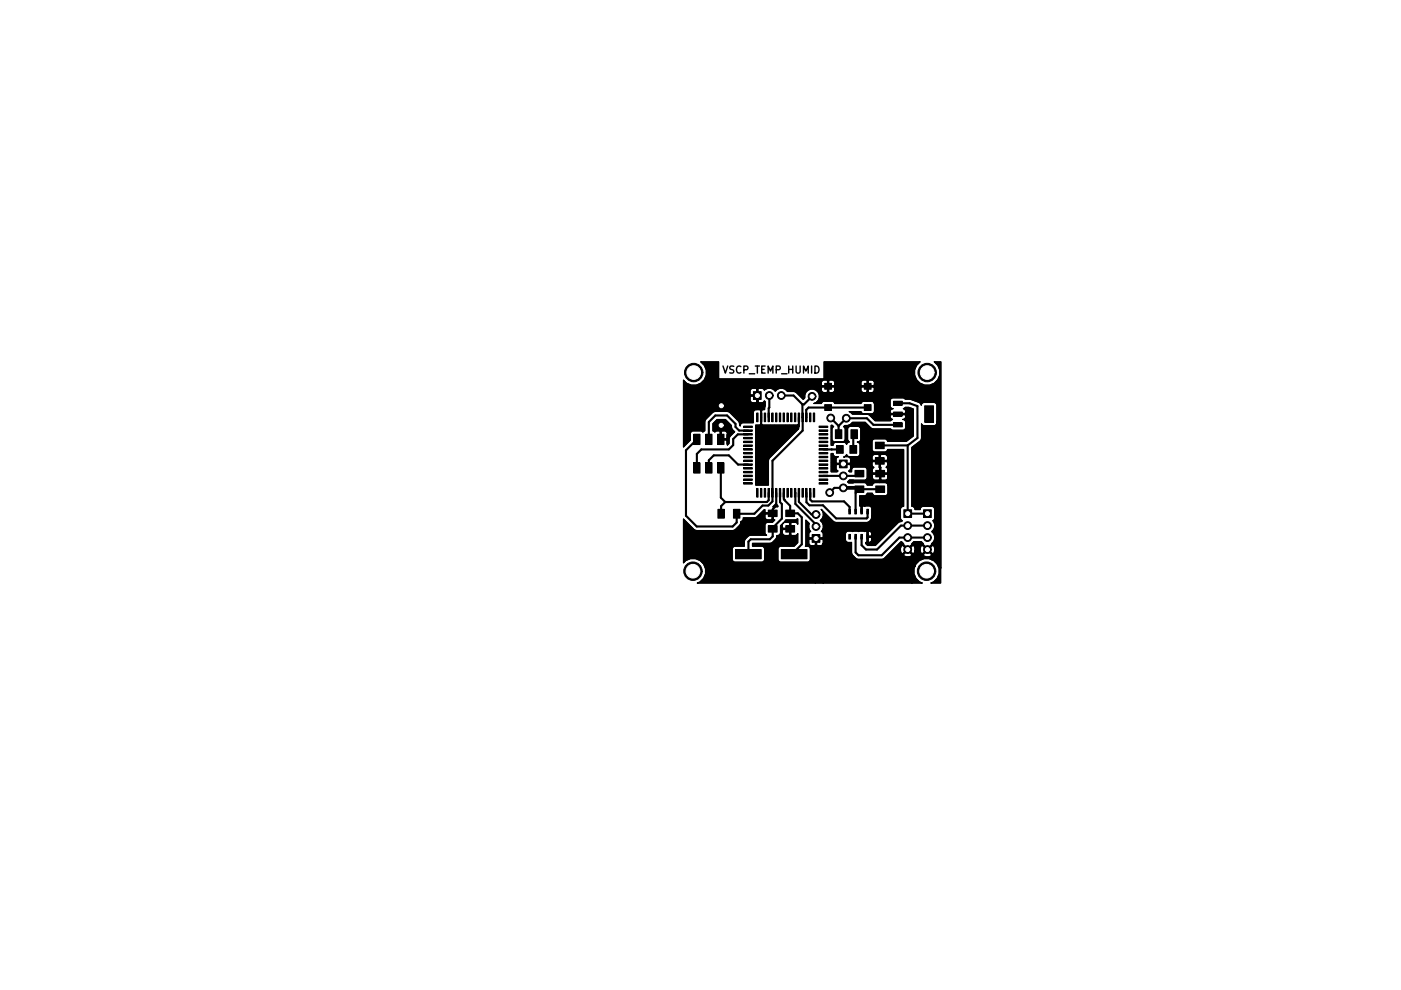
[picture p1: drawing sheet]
<svg xmlns="http://www.w3.org/2000/svg" width="297mm" height="210mm" viewBox="0 0 297 210" stroke-linecap="round" stroke-linejoin="round" font-family="sans-serif">
<g fill="none" stroke="#000" stroke-width=".3">
<path d="M153.3 77.6l.5 1.5 .5-1.5M155.6 77.7l-.6-.1-.3 .3 .2 .3 .6 .3v.5l-.2 .1-.6-.1M157.1 77.7a.71 .71 0 0 0-1 .6 .71 .71 0 0 0 .7 .8l.3-.1M157.7 78.4l.7-.1 .2-.2-.1-.4-.8-.1v1.5M158.9 79.3h1.1M160.1 77.6h.9M160.6 77.6v1.5M161.5 78.3h.5M162.2 77.6h-.7v1.5h.7M162.9 79.1v-1.5l.5 1.1 .5-1.1v1.5M164.6 78.4l.7-.1 .1-.2v-.4l-.8-.1v1.5M165.7 79.3h1.2"/>
<path d="M167.2 78.3h.9M167.2 77.6v1.5M168.1 77.6v1.5M168.8 77.6v1.2l.3 .3 .4-.1 .1-.2v-1.2M170.4 79.1v-1.5l.5 1.1 .5-1.1v1.5M172.1 77.6v1.5M172.8 77.6a.76 .76 0 0 1 .9 .8 .76 .76 0 0 1-.9 .7z"/>
</g>
<g fill="#000">
<path d="M147.1 92.1h1.3v2.2h-1.3zM147.1 98.1h1.3v2.2h-1.3zM149.6 92.1h1.4v2.2h-1.4zM149.6 98.1h1.4v2.2h-1.4zM152.2 92.1h1.3v2.2h-1.3zM152.2 98.1h1.3v2.2h-1.3zM152 89h1.8l1.3 1.2a1.3 1.3 0 0 0 .7 1.4l-1.1 1.2-.1 1.2-.4 .4v-2.3a.65 .65 0 0 0-.5-.7h-.6l-.1 .1v1.5h1.1l.1-.1v-.8v2.1v-.8l-.1-.1h-1.4v-1.8l-.2-.1h-.5l-.4 .2-.4-.2v-1.6zM157.7 95.9h1.8v.3h-1.8zM157.7 95.1h1.8v.3h-1.8zM157.7 94.3h1.8v.3h-1.8zM157.7 93.5h1.8v.3h-1.8zM157.7 92.7h1.8v.3h-1.8z"/>
<path d="M157.7 91.9h1.8v.3h-1.8zM157.7 91.1h1.8v.3h-1.8zM157.7 90.3h1.8v.3h-1.8zM157.7 96.7h1.8v.3h-1.8zM157.7 97.5h1.8v.3h-1.8zM157.7 98.3h1.8v.3h-1.8zM157.7 99.1h1.8v.3h-1.8zM157.7 99.9h1.8v.3h-1.8zM159.7 83h1.7v1.7h-1.7zM160.4 87.6h.3v1.8h-.3zM161.2 87.6h.3v1.8h-.3zM162 87.6h.3v1.8h-.3z"/>
<path d="M162.8 87.6h.3v1.8h-.3zM163.6 87.6h.3v1.8h-.3zM164.4 87.6h.3v1.8h-.3zM165.2 87.6h.3v1.8h-.3zM166 87.6h.3v1.8h-.3zM166.8 87.6h.3v1.8h-.3zM167.6 87.6h.3v1.8h-.3zM168.4 87.6h.3v1.8h-.3zM169.2 87.6h.3v1.8h-.3zM160.2 90.1h.9l.3-.3a.49 .49 0 0 0 .7 .3h7l.2-.1v.1v.8l-6.3 6.5-.1 5.5h-.3h-2.4zM170 87.6h.3v1.8h-.3zM170.8 87.6h.3v1.8h-.3z"/>
<path d="M171.6 87.6h.3v1.8h-.3zM172.4 87.6h.3v1.8h-.3zM173.7 90.3h1.8v.3h-1.8zM173.7 99.9h1.8v.3h-1.8zM173.7 99.1h1.8v.3h-1.8zM173.7 98.3h1.8v.3h-1.8zM173.7 97.5h1.8v.3h-1.8zM173.7 96.7h1.8v.3h-1.8zM173.7 95.9h1.8v.3h-1.8zM173.7 95.1h1.8v.3h-1.8zM173.7 94.3h1.8v.3h-1.8zM173.7 93.5h1.8v.3h-1.8z"/>
<path d="M173.7 92.7h1.8v.3h-1.8zM173.7 91.9h1.8v.3h-1.8zM173.7 91.1h1.8v.3h-1.8zM174.8 85.8h1.5v1.2h-1.5zM174.8 81.3h1.5v1.2h-1.5zM177.1 91.1h1.4v1.9h-1.4zM177.3 94.5h1.5v1.6h-1.5zM178 97.5h1.6v1.7h-1.6zM180.2 94.5h1.4v1.6h-1.4zM180.4 91.1h1.4v1.9h-1.4zM181.3 99.7h1.9v1.4h-1.9zM183.2 85.8h1.5v1.2h-1.5z"/>
<path d="M183.2 81.3h1.5v1.2h-1.5zM185.6 93.8h1.9v1.3h-1.9zM185.6 97.1h1.9v1.3h-1.9zM185.7 99.7h1.9v1.4h-1.9zM189.4 87.4h1.9v.8h-1.9zM189.4 89.6h1.9v.9h-1.9zM189.4 85.1h1.9v.8h-1.9zM196 86h1.9v3.5h-1.9zM152.2 108h1.4v1.9h-1.4zM155.5 108h1.4v1.9h-1.4zM156 116.5h5.4v2h-5.4zM157.7 102.3h1.8v.3h-1.8z"/>
<path d="M157.7 100.7h1.8v.3h-1.8zM157.7 101.5h1.8v.3h-1.8zM160.4 103.6h.3v1.8h-.3zM161.2 103.6h.3v1.8h-.3zM162 103.6h.3v1.8h-.3zM162.8 103.6h.3v1.8h-.3zM162.9 108.2h1.9v1.3h-1.9zM162.9 111.5h1.9v1.3h-1.9zM163.6 103.6h.3v1.8h-.3zM164.4 103.6h.3v1.8h-.3zM164.6 106.7l.3 .7h-.8l-.1 .2-.1-.2zM165.2 103.6h.3v1.8h-.3z"/>
<path d="M165.7 116.5h5.4v2h-5.4zM166 103.6h.3v1.8h-.3zM166.6 111.5h1.9v1.3h-1.9zM166.6 108.2h1.9v1.3h-1.9zM166.8 103.6h.3v1.8h-.3zM167.6 103.6h.3v1.8h-.3zM168.4 103.6h.3v1.8h-.3zM169.2 103.6h.3v1.8h-.3zM170 103.6h.3v1.8h-.3zM170.8 103.6h.3v1.8h-.3zM171.6 103.6h.3v1.8h-.3zM172.2 113.3h1.6v1.7h-1.6z"/>
<path d="M172.4 103.6h.3v1.8h-.3zM173.7 102.3h1.8v.3h-1.8zM173.7 101.5h1.8v.3h-1.8zM173.7 100.7h1.8v.3h-1.8zM180 113.3h.3v1h-.3zM180 108h.3v1h-.3zM181.2 113.3h.4v1h-.4zM181.2 108h.4v1h-.4zM181.3 103h1.9v1.4h-1.9zM182.5 113.3h.4v1h-.4zM182.5 108h.4v1h-.4zM183.8 113.3h.3v1h-.3z"/>
<path d="M183.8 108h.3v1h-.3zM185.7 103h1.9v1.4h-1.9zM191.6 108.1h1.7v1.6h-1.7zM195.8 108.1h1.7v1.6h-1.7zM148.6 76.7h3.8v3.6h22.3v-3.6h20.4a2.72 2.72 0 0 0-.6 4.1 2.72 2.72 0 0 0 4.1 0 2.72 2.72 0 0 0-.5-4.1h1.4v43.7l-.1 3.2h-2l.6-.2a2.69 2.69 0 0 0 .6-3.9v-33.7l-.5-.5h-2.3l-.4 .3-.1 .3-.5-.6-1.7-.6-1.2-.1-.4-.2h-2.3a.65 .65 0 0 0-.5 .7v1l.3 .5h.4h-.2a.61 .61 0 0 0-.3 1.1h3l.1-.2a.68 .68 0 0 0-.5-.9l.4-.2h.8l1 .3v5.7l-1.5 1.2h-4l-.1-.3-.4-.3h-2.3a.65 .65 0 0 0-.5 .8v1.5l.5 .5h2.3l.4-.2 .1-.3h3.4v12.1a.63 .63 0 0 0-.7 .7v1.8l.4 .5-.9 .4-4.8 4.9h-.8v-2.3a.5 .5 0 0 0-.1-.6 .5 .5 0 0 0-.6 0v.9h.6l.1-.3v.9l-.1-.4h-.6v1l.1 .1 .5-.3 .1-.4v1.4h-.9l-.4-.5v-.2l.3-.1v-2.1l-.1-.2-.4 .1-.2-.1-1.1 .1-2.2-.1a.65 .65 0 0 0-.6 .8l.1 1.3 .5 .3h.7l.1 2.5a2.06 2.06 0 0 0 1.4 1.1l5.3-.1 3.7-3.7 1.4 1.5 1.4-1.5h1.5l1.3 1.5 .9-.9v-.1a1.56 1.56 0 0 0 0-2.6 1.51 1.51 0 0 0 .3-2.3l.4-.5-.1-2.3-.4-.2h-2.1a.62 .62 0 0 0-.5 .6h-1.1v-.1a.62 .62 0 0 0-.7-.5v-12.5l2-1.7 .1-3.3 .4 .4h2.3a.65 .65 0 0 0 .5-.8v30l-.4-.4v-2.9l-.2-.5-.3-.1-.9 .9 .9 .9 .3-.1 .2-.5v2.3l-.7-.4v-1.1l-.9-.9-.1 .2v-.4l-.9-.9a1.07 1.07 0 0 0 0 1.8l.9-.9v.4l-.8 .7 .1 .3a1.16 1.16 0 0 0 1.7-.3v1.1l-.5-.3a2.59 2.59 0 0 0-3 1.7v-3.9l-.2-.5-.3-.1-.9 .9 .9 .9 .3-.1 .2-.5v3.3l-.2 .5a2.61 2.61 0 0 0 1.7 3h-2.1v-6l-1-.9-.1 .2v-.4l-.9-.9a1.07 1.07 0 0 0 0 1.8l.9-.9v.4l-.8 .7 .1 .3a1.16 1.16 0 0 0 1.8-.3v6h-18.9v-9.1l-.1-.2h-1.3v1.2l.2 .2h.5a.65 .65 0 0 0 .7-.5v8.4h-1.6v-9.3h-1.3l-.1 .2v.7a.88 .88 0 0 0 1.4 .3v8.1h-25.1a2.68 2.68 0 0 0 1.4-4 2.68 2.68 0 0 0-4.3-.3v-9.3l2.5 2.4 7.9 .1 .6-.3 .9-.8 .3-.8 .4-.3 .1-.5 2.7-.1 1.7-1.6h.2v.5l.1 .1h1.7v1.4l.3 .1-.5 .5-.1-1.7h-1.4l-.1 .1v.6l.3 .4 1 .1 .2-.1v.6h-1l-.5 .6v1.7l.3 .5h-3.3a1.85 1.85 0 0 0-1.4 2.3h-2l-.5 .3-.1 2.6a.65 .65 0 0 0 .8 .5l5.8-.1 .3-.4v-2.4a.65 .65 0 0 0-.7-.5h-1.9v-.6l4-.1a1.92 1.92 0 0 0 1.2-1.6 .66 .66 0 0 0 .8-.5v-1.5l1.1-1.3h2.1l.4-.2v1.2l-.4-.5h-.9l-.1 .2v2.5l.1 .1h.9l.4-.4v2l-.7 .7h-1v-4.9l-.2-.2h-.8l-.4 .3-.1 .9 .1 .1h1.4v.3h-1.4l-.1 .1v.6l.5 .5h.8l.2-.1v2.4h-1.9l-.5 .3-.1 2.6a.65 .65 0 0 0 .8 .5l5.8-.1 .3-.4v-2.4a.78 .78 0 0 0-1.1-.5l.2-.4v-5.1l.7 .7a1.4 1.4 0 0 0 .3 1.7l-.4 .4v.8l.1 .1h2.8l.1-.1v-.8l-.4-.4 .2-.2a1.55 1.55 0 0 0-.4-2.1 1.51 1.51 0 0 0 .2-2.4l2.8 2.7h7.2l.6-.7 .1-2.2-.5-.5-1 .1-.3-.1-.2 .1v1.2h-.3v-1.2l-.2-.1v-2.2h1.1l.4-.3 .1-.2h1.1a.65 .65 0 0 0 .7 .5h2.1l.5-.5v-5.1l-.4-.4 .3-.5v-1.7a.65 .65 0 0 0-.8-.6h-.6l-.1 .2v1.1h1.3l.2-.1v-.6v1.7v-.6l-.2-.1h-1.3v1.1l.1 .1-.1 1.2h1.4l.2-.2v-.6v1.8v-.6l-.2-.2h-1.4v1.2l.2 .1h.6a.65 .65 0 0 0 .8-.5v1.5l-.5-.5h-1.3l-.1-5.8-.1-.2h-.6a.65 .65 0 0 0-.8 .6v.6l.1 .1h1.4v.3h-1.4l-.1 .1v.6l.4 .5-.3 .4v.6l.1 .2h1.4v.2h-1.4l-.1 .2v.6a.65 .65 0 0 0 .7 .5h.6l.2-.1v.6h-1l-.4 .3-.1 .3-1.1-.1a.65 .65 0 0 0-.8-.5l-3.2 .1-.2-.2 .4-.4h3.3a.65 .65 0 0 0 .5-.7v-1.6l-.3-.4-2.5-.1a.76 .76 0 0 0-.5 1h-.5l-.2-.1 .4-.5v-.8l-.1-.1h-2.8l-.1 .1v.8l.4 .5-.2 .1h-1.3v-3.8l.4-.1v.2a.81 .81 0 0 0 1.2 .5l-.5 .5v.8l.1 .1h2.8l.1-.1v-.8a.88 .88 0 0 0-1.4-.3l.6-.6 .5 .4h1.8a.65 .65 0 0 0 .5-.7v-1.8l-.5-.6a.64 .64 0 0 0 .7-.5l-.1-2.5-.4-.3h-1.8l-.5 .5v2.3l.4 .6-.3 .1-.3 .3a.64 .64 0 0 0-.8-.4h-1.6l-.4 .2-.1 .4h-.4v-4.2h.2l.3 .3-.3 .4v2.3a.65 .65 0 0 0 .8 .5h1.5l.4-.3 .1-2.5-.3-.4 .2-.3a1.56 1.56 0 0 0 1.6-.7h2.7l1.2 1.2 .6 .2h3.6l.4 .3h2.3a.65 .65 0 0 0 .5-.7v-1.1l-.2-.4-.4-.1h.1a.61 .61 0 0 0 .4-1h-3l-.2 .2a.68 .68 0 0 0 .5 .8l-.4 .3h-3.3l-1.4-1.3-3.4-.1-.7-.5h2.5a.64 .64 0 0 0 .8 .4h1.6l.5-.5-.1-6.4-.4-.2h-.6l-.2 .1v1.1h1.1l.2-.2v-.3v1.2l-.2-.5h-1.1v1.1l.2 .1 .8-.1 .3-.6v3.1l-.5-.5h-1.1v-4.4l-.1-.1-.9 .1-.3 .4v.5l.2 .2h1.1v.2h-1.1l-.2 .5a.65 .65 0 0 0 .5 .7h.7l.1-.1v2h-.8l-.5 .5h-5.5v-4.5l-.3-.4-.8-.1-.2 .1v1.1h1.1l.2-.5v1.2l-.2-.5h-1.1v1.1l.2 .1h.6a.65 .65 0 0 0 .5-.7v3.1l-.5-.5h-1.1v-4.4l-.1-.1-.9 .1-.3 .4v.5l.2 .2h1.1v.2h-1.1l-.2 .5a.65 .65 0 0 0 .5 .7h.7l.1-.1v2h-.8l-.5 .5h-1.6a1.56 1.56 0 0 0 1.2-1.9 1.56 1.56 0 0 0-1.9-1.2 1.56 1.56 0 0 0-1.2 1.9l-.3 .3-1.7-1.6-1.6-.1a1.56 1.56 0 0 0-2.6 0 1.51 1.51 0 0 0-2.3-.3l-.5-.4h-.7l-.2 .2v2.7l.2 .2h.7l.5-.4 .1 .2-.1 1.7h-.5l-.3 .2a.72 .72 0 0 0-.9-.2v-4.4l-.1-.2h-.8l-.5 .5v.8l.2 .1h1.2v.3h-1.2l-.2 .1v.8l.5 .5h.8l.1-.2v1.7h-.2a.65 .65 0 0 0-.5 .7v2h-2.2l-.4 .3-.1 .4-.5-1-2-2h-3.2l-1.8 1.8-.1 2.3-.4 .2-.4-.2-2 .1-.2 .4v1.4l-1.5 1.5v-14.2a2.71 2.71 0 0 0 4.2 .3 2.71 2.71 0 0 0-.5-4.2z"/>
<circle cx="147.1" cy="79" r="1.96"/>
<circle cx="196.6" cy="79" r="1.96"/>
<circle cx="152.9" cy="90.2" r=".83"/>
<circle cx="152.9" cy="86" r=".83"/>
<circle cx="163.1" cy="83.9" r=".82"/>
<circle cx="165.6" cy="83.9" r=".82"/>
<circle cx="172.2" cy="84" r=".83"/>
<circle cx="176.1" cy="88.6" r=".83"/>
<circle cx="179.4" cy="88.7" r=".83"/>
<circle cx="173" cy="111.6" r=".83"/>
<circle cx="173" cy="109.1" r=".83"/>
<circle cx="175.9" cy="104.4" r=".83"/>
<circle cx="178.8" cy="100.9" r=".83"/>
<circle cx="178.8" cy="103.4" r=".83"/>
<circle cx="192.4" cy="114" r=".83"/>
<circle cx="192.4" cy="116.5" r=".83"/>
<circle cx="192.4" cy="111.4" r=".83"/>
<circle cx="196.6" cy="111.4" r=".83"/>
<circle cx="196.6" cy="114" r=".83"/>
<circle cx="196.6" cy="116.5" r=".83"/>
<circle cx="146.9" cy="121.1" r="1.96"/>
<circle cx="196.4" cy="121.1" r="1.96"/>
</g>
<g fill="none" stroke="#000" stroke-width=".21">
<path d="M148.6 76.7h3.8v3.6h22.3v-3.6h20.4a2.72 2.72 0 0 0-.6 4.1 2.72 2.72 0 0 0 4.1 0 2.72 2.72 0 0 0-.5-4.1h1.4v43.7l-.1 3.2h-2l.6-.2a2.69 2.69 0 0 0 .6-3.9v-33.7l-.5-.5h-2.3l-.4 .3-.1 .3-.5-.6-1.7-.6-1.2-.1-.4-.2h-2.3a.65 .65 0 0 0-.5 .7v1l.3 .5h.4h-.2a.61 .61 0 0 0-.3 1.1h3l.1-.2a.68 .68 0 0 0-.5-.9l.4-.2h.8l1 .3v5.7l-1.5 1.2h-4l-.1-.3-.4-.3h-2.3a.65 .65 0 0 0-.5 .8v1.5l.5 .5h2.3l.4-.2 .1-.3h3.4v12.1a.63 .63 0 0 0-.7 .7v1.8l.4 .5-.9 .4-4.8 4.9h-.8v-2.3a.5 .5 0 0 0-.1-.6 .5 .5 0 0 0-.6 0v.9h.6l.1-.3v.9l-.1-.4h-.6v1l.1 .1 .5-.3 .1-.4v1.4h-.9l-.4-.5v-.2l.3-.1v-2.1l-.1-.2-.4 .1-.2-.1-1.1 .1-2.2-.1a.65 .65 0 0 0-.6 .8l.1 1.3 .5 .3h.7l.1 2.5a2.06 2.06 0 0 0 1.4 1.1l5.3-.1 3.7-3.7 1.4 1.5 1.4-1.5h1.5l1.3 1.5 .9-.9v-.1a1.56 1.56 0 0 0 0-2.6 1.51 1.51 0 0 0 .3-2.3l.4-.5-.1-2.3-.4-.2h-2.1a.62 .62 0 0 0-.5 .6h-1.1v-.1a.62 .62 0 0 0-.7-.5v-12.5l2-1.7 .1-3.3 .4 .4h2.3a.65 .65 0 0 0 .5-.8v30l-.4-.4v-2.9l-.2-.5-.3-.1-.9 .9 .9 .9 .3-.1 .2-.5v2.3l-.7-.4v-1.1l-.9-.9-.1 .2v-.4l-.9-.9a1.07 1.07 0 0 0 0 1.8l.9-.9v.4l-.8 .7 .1 .3a1.16 1.16 0 0 0 1.7-.3v1.1l-.5-.3a2.59 2.59 0 0 0-3 1.7v-3.9l-.2-.5-.3-.1-.9 .9 .9 .9 .3-.1 .2-.5v3.3l-.2 .5a2.61 2.61 0 0 0 1.7 3h-2.1v-6l-1-.9-.1 .2v-.4l-.9-.9a1.07 1.07 0 0 0 0 1.8l.9-.9v.4l-.8 .7 .1 .3a1.16 1.16 0 0 0 1.8-.3v6h-18.9v-9.1l-.1-.2h-1.3v1.2l.2 .2h.5a.65 .65 0 0 0 .7-.5v8.4h-1.6v-9.3h-1.3l-.1 .2v.7a.88 .88 0 0 0 1.4 .3v8.1h-25.1a2.68 2.68 0 0 0 1.4-4 2.68 2.68 0 0 0-4.3-.3v-9.3l2.5 2.4 7.9 .1 .6-.3 .9-.8 .3-.8 .4-.3 .1-.5 2.7-.1 1.7-1.6h.2v.5l.1 .1h1.7v1.4l.3 .1-.5 .5-.1-1.7h-1.4l-.1 .1v.6l.3 .4 1 .1 .2-.1v.6h-1l-.5 .6v1.7l.3 .5h-3.3a1.85 1.85 0 0 0-1.4 2.3h-2l-.5 .3-.1 2.6a.65 .65 0 0 0 .8 .5l5.8-.1 .3-.4v-2.4a.65 .65 0 0 0-.7-.5h-1.9v-.6l4-.1a1.92 1.92 0 0 0 1.2-1.6 .66 .66 0 0 0 .8-.5v-1.5l1.1-1.3h2.1l.4-.2v1.2l-.4-.5h-.9l-.1 .2v2.5l.1 .1h.9l.4-.4v2l-.7 .7h-1v-4.9l-.2-.2h-.8l-.4 .3-.1 .9 .1 .1h1.4v.3h-1.4l-.1 .1v.6l.5 .5h.8l.2-.1v2.4h-1.9l-.5 .3-.1 2.6a.65 .65 0 0 0 .8 .5l5.8-.1 .3-.4v-2.4a.78 .78 0 0 0-1.1-.5l.2-.4v-5.1l.7 .7a1.4 1.4 0 0 0 .3 1.7l-.4 .4v.8l.1 .1h2.8l.1-.1v-.8l-.4-.4 .2-.2a1.55 1.55 0 0 0-.4-2.1 1.51 1.51 0 0 0 .2-2.4l2.8 2.7h7.2l.6-.7 .1-2.2-.5-.5-1 .1-.3-.1-.2 .1v1.2h-.3v-1.2l-.2-.1v-2.2h1.1l.4-.3 .1-.2h1.1a.65 .65 0 0 0 .7 .5h2.1l.5-.5v-5.1l-.4-.4 .3-.5v-1.7a.65 .65 0 0 0-.8-.6h-.6l-.1 .2v1.1h1.3l.2-.1v-.6v1.7v-.6l-.2-.1h-1.3v1.1l.1 .1-.1 1.2h1.4l.2-.2v-.6v1.8v-.6l-.2-.2h-1.4v1.2l.2 .1h.6a.65 .65 0 0 0 .8-.5v1.5l-.5-.5h-1.3l-.1-5.8-.1-.2h-.6a.65 .65 0 0 0-.8 .6v.6l.1 .1h1.4v.3h-1.4l-.1 .1v.6l.4 .5-.3 .4v.6l.1 .2h1.4v.2h-1.4l-.1 .2v.6a.65 .65 0 0 0 .7 .5h.6l.2-.1v.6h-1l-.4 .3-.1 .3-1.1-.1a.65 .65 0 0 0-.8-.5l-3.2 .1-.2-.2 .4-.4h3.3a.65 .65 0 0 0 .5-.7v-1.6l-.3-.4-2.5-.1a.76 .76 0 0 0-.5 1h-.5l-.2-.1 .4-.5v-.8l-.1-.1h-2.8l-.1 .1v.8l.4 .5-.2 .1h-1.3v-3.8l.4-.1v.2a.81 .81 0 0 0 1.2 .5l-.5 .5v.8l.1 .1h2.8l.1-.1v-.8a.88 .88 0 0 0-1.4-.3l.6-.6 .5 .4h1.8a.65 .65 0 0 0 .5-.7v-1.8l-.5-.6a.64 .64 0 0 0 .7-.5l-.1-2.5-.4-.3h-1.8l-.5 .5v2.3l.4 .6-.3 .1-.3 .3a.64 .64 0 0 0-.8-.4h-1.6l-.4 .2-.1 .4h-.4v-4.2h.2l.3 .3-.3 .4v2.3a.65 .65 0 0 0 .8 .5h1.5l.4-.3 .1-2.5-.3-.4 .2-.3a1.56 1.56 0 0 0 1.6-.7h2.7l1.2 1.2 .6 .2h3.6l.4 .3h2.3a.65 .65 0 0 0 .5-.7v-1.1l-.2-.4-.4-.1h.1a.61 .61 0 0 0 .4-1h-3l-.2 .2a.68 .68 0 0 0 .5 .8l-.4 .3h-3.3l-1.4-1.3-3.4-.1-.7-.5h2.5a.64 .64 0 0 0 .8 .4h1.6l.5-.5-.1-6.4-.4-.2h-.6l-.2 .1v1.1h1.1l.2-.2v-.3v1.2l-.2-.5h-1.1v1.1l.2 .1 .8-.1 .3-.6v3.1l-.5-.5h-1.1v-4.4l-.1-.1-.9 .1-.3 .4v.5l.2 .2h1.1v.2h-1.1l-.2 .5a.65 .65 0 0 0 .5 .7h.7l.1-.1v2h-.8l-.5 .5h-5.5v-4.5l-.3-.4-.8-.1-.2 .1v1.1h1.1l.2-.5v1.2l-.2-.5h-1.1v1.1l.2 .1h.6a.65 .65 0 0 0 .5-.7v3.1l-.5-.5h-1.1v-4.4l-.1-.1-.9 .1-.3 .4v.5l.2 .2h1.1v.2h-1.1l-.2 .5a.65 .65 0 0 0 .5 .7h.7l.1-.1v2h-.8l-.5 .5h-1.6a1.56 1.56 0 0 0 1.2-1.9 1.56 1.56 0 0 0-1.9-1.2 1.56 1.56 0 0 0-1.2 1.9l-.3 .3-1.7-1.6-1.6-.1a1.56 1.56 0 0 0-2.6 0 1.51 1.51 0 0 0-2.3-.3l-.5-.4h-.7l-.2 .2v2.7l.2 .2h.7l.5-.4 .1 .2-.1 1.7h-.5l-.3 .2a.72 .72 0 0 0-.9-.2v-4.4l-.1-.2h-.8l-.5 .5v.8l.2 .1h1.2v.3h-1.2l-.2 .1v.8l.5 .5h.8l.1-.2v1.7h-.2a.65 .65 0 0 0-.5 .7v2h-2.2l-.4 .3-.1 .4-.5-1-2-2h-3.2l-1.8 1.8-.1 2.3-.4 .2-.4-.2-2 .1-.2 .4v1.4l-1.5 1.5v-14.2a2.71 2.71 0 0 0 4.2 .3 2.71 2.71 0 0 0-.5-4.2zM147.1 92.1h1.3v2.2h-1.3zM147.1 98.1h1.3v2.2h-1.3zM149.6 92.1h1.4v2.2h-1.4zM149.6 98.1h1.4v2.2h-1.4zM152 89h1.8l1.3 1.2a1.3 1.3 0 0 0 .7 1.4l-1.1 1.2-.1 1.2-.4 .4v-2.3a.65 .65 0 0 0-.5-.7h-.6l-.1 .1v1.5h1.1l.1-.1v-.8v2.1v-.8l-.1-.1h-1.4v-1.8l-.2-.1h-.5l-.4 .2-.4-.2v-1.6zM152.2 92.1h1.3v2.2h-1.3zM152.2 98.1h1.3v2.2h-1.3zM157.7 95.9h1.8v.3h-1.8zM157.7 95.1h1.8v.3h-1.8zM157.7 94.3h1.8v.3h-1.8zM157.7 93.5h1.8v.3h-1.8z"/>
<path d="M157.7 92.7h1.8v.3h-1.8zM157.7 91.9h1.8v.3h-1.8zM157.7 91.1h1.8v.3h-1.8zM157.7 90.3h1.8v.3h-1.8zM157.7 96.7h1.8v.3h-1.8zM157.7 97.5h1.8v.3h-1.8zM157.7 98.3h1.8v.3h-1.8zM157.7 99.1h1.8v.3h-1.8zM157.7 99.9h1.8v.3h-1.8zM159.7 83h1.7v1.7h-1.7zM160.2 90.1h.9l.3-.3a.49 .49 0 0 0 .7 .3h7l.2-.1v.1v.8l-6.3 6.5-.1 5.5h-.3h-2.4zM160.4 87.6h.3v1.8h-.3z"/>
<path d="M161.2 87.6h.3v1.8h-.3zM162 87.6h.3v1.8h-.3zM162.8 87.6h.3v1.8h-.3zM163.6 87.6h.3v1.8h-.3zM164.4 87.6h.3v1.8h-.3zM165.2 87.6h.3v1.8h-.3zM166 87.6h.3v1.8h-.3zM166.8 87.6h.3v1.8h-.3zM167.6 87.6h.3v1.8h-.3zM168.4 87.6h.3v1.8h-.3zM169.2 87.6h.3v1.8h-.3zM170 87.6h.3v1.8h-.3z"/>
<path d="M170.8 87.6h.3v1.8h-.3zM171.6 87.6h.3v1.8h-.3zM172.4 87.6h.3v1.8h-.3zM173.7 90.3h1.8v.3h-1.8zM173.7 99.9h1.8v.3h-1.8zM173.7 99.1h1.8v.3h-1.8zM173.7 98.3h1.8v.3h-1.8zM173.7 97.5h1.8v.3h-1.8zM173.7 96.7h1.8v.3h-1.8zM173.7 95.9h1.8v.3h-1.8zM173.7 95.1h1.8v.3h-1.8zM173.7 94.3h1.8v.3h-1.8z"/>
<path d="M173.7 93.5h1.8v.3h-1.8zM173.7 92.7h1.8v.3h-1.8zM173.7 91.9h1.8v.3h-1.8zM173.7 91.1h1.8v.3h-1.8zM174.8 85.8h1.5v1.2h-1.5zM174.8 81.3h1.5v1.2h-1.5zM177.1 91.1h1.4v1.9h-1.4zM177.3 94.5h1.5v1.6h-1.5zM178 97.5h1.6v1.7h-1.6zM180.2 94.5h1.4v1.6h-1.4zM180.4 91.1h1.4v1.9h-1.4zM181.3 99.7h1.9v1.4h-1.9z"/>
<path d="M183.2 85.8h1.5v1.2h-1.5zM183.2 81.3h1.5v1.2h-1.5zM185.6 93.8h1.9v1.3h-1.9zM185.6 97.1h1.9v1.3h-1.9zM185.7 99.7h1.9v1.4h-1.9zM189.4 87.4h1.9v.8h-1.9zM189.4 89.6h1.9v.9h-1.9zM189.4 85.1h1.9v.8h-1.9zM196 86h1.9v3.5h-1.9zM152.2 108h1.4v1.9h-1.4zM155.5 108h1.4v1.9h-1.4zM156 116.5h5.4v2h-5.4z"/>
<path d="M157.7 102.3h1.8v.3h-1.8zM157.7 100.7h1.8v.3h-1.8zM157.7 101.5h1.8v.3h-1.8zM160.4 103.6h.3v1.8h-.3zM161.2 103.6h.3v1.8h-.3zM162 103.6h.3v1.8h-.3zM162.8 103.6h.3v1.8h-.3zM162.9 108.2h1.9v1.3h-1.9zM162.9 111.5h1.9v1.3h-1.9zM163.6 103.6h.3v1.8h-.3zM164.4 103.6h.3v1.8h-.3zM164.6 106.7l.3 .7h-.8l-.1 .2-.1-.2z"/>
<path d="M165.2 103.6h.3v1.8h-.3zM165.7 116.5h5.4v2h-5.4zM166 103.6h.3v1.8h-.3zM166.6 111.5h1.9v1.3h-1.9zM166.6 108.2h1.9v1.3h-1.9zM166.8 103.6h.3v1.8h-.3zM167.6 103.6h.3v1.8h-.3zM168.4 103.6h.3v1.8h-.3zM169.2 103.6h.3v1.8h-.3zM170 103.6h.3v1.8h-.3zM170.8 103.6h.3v1.8h-.3zM171.6 103.6h.3v1.8h-.3z"/>
<path d="M172.2 113.3h1.6v1.7h-1.6zM172.4 103.6h.3v1.8h-.3zM173.7 102.3h1.8v.3h-1.8zM173.7 101.5h1.8v.3h-1.8zM173.7 100.7h1.8v.3h-1.8zM180 113.3h.3v1h-.3zM180 108h.3v1h-.3zM181.2 113.3h.4v1h-.4zM181.2 108h.4v1h-.4zM181.3 103h1.9v1.4h-1.9zM182.5 113.3h.4v1h-.4zM182.5 108h.4v1h-.4z"/>
<path d="M183.8 113.3h.3v1h-.3zM183.8 108h.3v1h-.3zM185.7 103h1.9v1.4h-1.9zM191.6 108.1h1.7v1.6h-1.7zM195.8 108.1h1.7v1.6h-1.7z"/>
<circle cx="147.1" cy="79" r="1.96"/>
<circle cx="196.6" cy="79" r="1.96"/>
<circle cx="152.9" cy="90.2" r=".83"/>
<circle cx="152.9" cy="86" r=".83"/>
<circle cx="163.1" cy="83.9" r=".82"/>
<circle cx="165.6" cy="83.9" r=".82"/>
<circle cx="172.2" cy="84" r=".83"/>
<circle cx="176.1" cy="88.6" r=".83"/>
<circle cx="179.4" cy="88.7" r=".83"/>
<circle cx="173" cy="111.6" r=".83"/>
<circle cx="173" cy="109.1" r=".83"/>
<circle cx="175.9" cy="104.4" r=".83"/>
<circle cx="178.8" cy="100.9" r=".83"/>
<circle cx="178.8" cy="103.4" r=".83"/>
<circle cx="192.4" cy="114" r=".83"/>
<circle cx="192.4" cy="116.5" r=".83"/>
<circle cx="192.4" cy="111.4" r=".83"/>
<circle cx="196.6" cy="111.4" r=".83"/>
<circle cx="196.6" cy="114" r=".83"/>
<circle cx="196.6" cy="116.5" r=".83"/>
<circle cx="146.9" cy="121.1" r="1.96"/>
<circle cx="196.4" cy="121.1" r="1.96"/>
</g>
<g fill="none" stroke="#000" stroke-width=".45">
<path d="M152.8 99.2v6.3l1 .9M152.9 90.2l-.1 3M152.9 86l.1 .1M158.6 91.3h-1.9l-.8-.8v-.6l-1.7-1.8h-2.5l-1.4 1.4v3.7M158.6 98.5h-2.1l-2-2h-3.2l-1 1.1v1.6M158.6 92.1h-2.2l-.9 1v1.3l-1 .9h-5.8l-.9 .9v3M160.6 83.9l.1 1.9 .7 .7v4.4l.4 .5h6.6l1-1v-1.9M163.1 83.9l-.1 4.6M165.6 83.9h2.6l1.9 1.8M170.1 85.7l.1 5.6-6.4 6.4v8.6l-.9 .9h-1.2l-1.8 1.7h-3.7v1.9l-.9 .8h-7.6l-2.3-2.2v-13.9l2.4-2.3M172.2 84l-1.7 1.7h-.4M176.1 88.6l1.7 1.7"/>
<path d="M176.3 95.3h.1M177.8 90.3v1.7M178.1 95.3h-3.5M181.1 92l-.2 .2v3.1M184 86.4h-12.6l-.5 .5 .1 1.6M186.5 94.4h6M190.4 85.5h2.4l1.7 .6v6.8l-2 1.5M190.4 90.1h-5.2l-1.4-1.4h-4.4l-1.6 1.6M192.4 94.4v14.5h4.2M153.8 106.4l-.9 .9v1.6M163 104.5v1.6l-.4 .3h-8.8M164.6 104.5v2.7l-.8 .8v.8"/>
<path d="M165.4 104.5v2l.4 .4v3.1l-2 1.9v1.8l-.6 .6h-4l-.5 .5v2.7M166.2 104.5v1.3l1.3 1.5v1.5h1.6l.9 .9v5.7l-1.6 1.6v.5M168.6 104.5v2.3l4.4 4.4v.4M169.4 104.5v1.9l2.7 2.7h.9M171 104.5v2l.6 .6h2.9l2.8 2.8h6.4l.2-.2v-1.2M171.8 104.5v1.4l.3 .4h6.9l1.1 1.2v1M178.8 100.9h.1M178.8 103.4h-1.9l-1 1M181.4 113.8v3.3l.6 .6h4.9l3.8-3.7h5.9M182.2 100.4l-.5 .5h-7.1M186.6 103.7h-4.4l-.8 .8v4M196.6 111.4h-5.6l-5 5.1h-2.4l-.9-.9v-1.8"/>
</g>
<path d="M178.8 103.4h3.1l.3 .3" fill="none" stroke="#000" stroke-width=".8"/>
<path d="M148.6 76.7h3.8v3.6h22.3v-3.6h20.4a2.72 2.72 0 0 0-.6 4.1 2.72 2.72 0 0 0 4.1 0 2.72 2.72 0 0 0-.5-4.1h1.4v43.7l-.1 3.2h-2l.6-.2a2.69 2.69 0 0 0 .6-3.9v-33.7l-.5-.5h-2.3l-.4 .3-.1 .3-.5-.6-1.7-.6-1.2-.1-.4-.2h-2.3a.65 .65 0 0 0-.5 .7v1l.3 .5h.4h-.2a.61 .61 0 0 0-.3 1.1h3l.1-.2a.68 .68 0 0 0-.5-.9l.4-.2h.8l1 .3v5.7l-1.5 1.2h-4l-.1-.3-.4-.3h-2.3a.65 .65 0 0 0-.5 .8v1.5l.5 .5h2.3l.4-.2 .1-.3h3.4v12.1a.63 .63 0 0 0-.7 .7v1.8l.4 .5-.9 .4-4.8 4.9h-.8v-2.3a.5 .5 0 0 0-.1-.6 .5 .5 0 0 0-.6 0v.9h.6l.1-.3v.9l-.1-.4h-.6v1l.1 .1 .5-.3 .1-.4v1.4h-.9l-.4-.5v-.2l.3-.1v-2.1l-.1-.2-.4 .1-.2-.1-1.1 .1-2.2-.1a.65 .65 0 0 0-.6 .8l.1 1.3 .5 .3h.7l.1 2.5a2.06 2.06 0 0 0 1.4 1.1l5.3-.1 3.7-3.7 1.4 1.5 1.4-1.5h1.5l1.3 1.5 .9-.9v-.1a1.56 1.56 0 0 0 0-2.6 1.51 1.51 0 0 0 .3-2.3l.4-.5-.1-2.3-.4-.2h-2.1a.62 .62 0 0 0-.5 .6h-1.1v-.1a.62 .62 0 0 0-.7-.5v-12.5l2-1.7 .1-3.3 .4 .4h2.3a.65 .65 0 0 0 .5-.8v30l-.4-.4v-2.9l-.2-.5-.3-.1-.9 .9 .9 .9 .3-.1 .2-.5v2.3l-.7-.4v-1.1l-.9-.9-.1 .2v-.4l-.9-.9a1.07 1.07 0 0 0 0 1.8l.9-.9v.4l-.8 .7 .1 .3a1.16 1.16 0 0 0 1.7-.3v1.1l-.5-.3a2.59 2.59 0 0 0-3 1.7v-3.9l-.2-.5-.3-.1-.9 .9 .9 .9 .3-.1 .2-.5v3.3l-.2 .5a2.61 2.61 0 0 0 1.7 3h-2.1v-6l-1-.9-.1 .2v-.4l-.9-.9a1.07 1.07 0 0 0 0 1.8l.9-.9v.4l-.8 .7 .1 .3a1.16 1.16 0 0 0 1.8-.3v6h-18.9v-9.1l-.1-.2h-1.3v1.2l.2 .2h.5a.65 .65 0 0 0 .7-.5v8.4h-1.6v-9.3h-1.3l-.1 .2v.7a.88 .88 0 0 0 1.4 .3v8.1h-25.1a2.68 2.68 0 0 0 1.4-4 2.68 2.68 0 0 0-4.3-.3v-9.3l2.5 2.4 7.9 .1 .6-.3 .9-.8 .3-.8 .4-.3 .1-.5 2.7-.1 1.7-1.6h.2v.5l.1 .1h1.7v1.4l.3 .1-.5 .5-.1-1.7h-1.4l-.1 .1v.6l.3 .4 1 .1 .2-.1v.6h-1l-.5 .6v1.7l.3 .5h-3.3a1.85 1.85 0 0 0-1.4 2.3h-2l-.5 .3-.1 2.6a.65 .65 0 0 0 .8 .5l5.8-.1 .3-.4v-2.4a.65 .65 0 0 0-.7-.5h-1.9v-.6l4-.1a1.92 1.92 0 0 0 1.2-1.6 .66 .66 0 0 0 .8-.5v-1.5l1.1-1.3h2.1l.4-.2v1.2l-.4-.5h-.9l-.1 .2v2.5l.1 .1h.9l.4-.4v2l-.7 .7h-1v-4.9l-.2-.2h-.8l-.4 .3-.1 .9 .1 .1h1.4v.3h-1.4l-.1 .1v.6l.5 .5h.8l.2-.1v2.4h-1.9l-.5 .3-.1 2.6a.65 .65 0 0 0 .8 .5l5.8-.1 .3-.4v-2.4a.78 .78 0 0 0-1.1-.5l.2-.4v-5.1l.7 .7a1.4 1.4 0 0 0 .3 1.7l-.4 .4v.8l.1 .1h2.8l.1-.1v-.8l-.4-.4 .2-.2a1.55 1.55 0 0 0-.4-2.1 1.51 1.51 0 0 0 .2-2.4l2.8 2.7h7.2l.6-.7 .1-2.2-.5-.5-1 .1-.3-.1-.2 .1v1.2h-.3v-1.2l-.2-.1v-2.2h1.1l.4-.3 .1-.2h1.1a.65 .65 0 0 0 .7 .5h2.1l.5-.5v-5.1l-.4-.4 .3-.5v-1.7a.65 .65 0 0 0-.8-.6h-.6l-.1 .2v1.1h1.3l.2-.1v-.6v1.7v-.6l-.2-.1h-1.3v1.1l.1 .1-.1 1.2h1.4l.2-.2v-.6v1.8v-.6l-.2-.2h-1.4v1.2l.2 .1h.6a.65 .65 0 0 0 .8-.5v1.5l-.5-.5h-1.3l-.1-5.8-.1-.2h-.6a.65 .65 0 0 0-.8 .6v.6l.1 .1h1.4v.3h-1.4l-.1 .1v.6l.4 .5-.3 .4v.6l.1 .2h1.4v.2h-1.4l-.1 .2v.6a.65 .65 0 0 0 .7 .5h.6l.2-.1v.6h-1l-.4 .3-.1 .3-1.1-.1a.65 .65 0 0 0-.8-.5l-3.2 .1-.2-.2 .4-.4h3.3a.65 .65 0 0 0 .5-.7v-1.6l-.3-.4-2.5-.1a.76 .76 0 0 0-.5 1h-.5l-.2-.1 .4-.5v-.8l-.1-.1h-2.8l-.1 .1v.8l.4 .5-.2 .1h-1.3v-3.8l.4-.1v.2a.81 .81 0 0 0 1.2 .5l-.5 .5v.8l.1 .1h2.8l.1-.1v-.8a.88 .88 0 0 0-1.4-.3l.6-.6 .5 .4h1.8a.65 .65 0 0 0 .5-.7v-1.8l-.5-.6a.64 .64 0 0 0 .7-.5l-.1-2.5-.4-.3h-1.8l-.5 .5v2.3l.4 .6-.3 .1-.3 .3a.64 .64 0 0 0-.8-.4h-1.6l-.4 .2-.1 .4h-.4v-4.2h.2l.3 .3-.3 .4v2.3a.65 .65 0 0 0 .8 .5h1.5l.4-.3 .1-2.5-.3-.4 .2-.3a1.56 1.56 0 0 0 1.6-.7h2.7l1.2 1.2 .6 .2h3.6l.4 .3h2.3a.65 .65 0 0 0 .5-.7v-1.1l-.2-.4-.4-.1h.1a.61 .61 0 0 0 .4-1h-3l-.2 .2a.68 .68 0 0 0 .5 .8l-.4 .3h-3.3l-1.4-1.3-3.4-.1-.7-.5h2.5a.64 .64 0 0 0 .8 .4h1.6l.5-.5-.1-6.4-.4-.2h-.6l-.2 .1v1.1h1.1l.2-.2v-.3v1.2l-.2-.5h-1.1v1.1l.2 .1 .8-.1 .3-.6v3.1l-.5-.5h-1.1v-4.4l-.1-.1-.9 .1-.3 .4v.5l.2 .2h1.1v.2h-1.1l-.2 .5a.65 .65 0 0 0 .5 .7h.7l.1-.1v2h-.8l-.5 .5h-5.5v-4.5l-.3-.4-.8-.1-.2 .1v1.1h1.1l.2-.5v1.2l-.2-.5h-1.1v1.1l.2 .1h.6a.65 .65 0 0 0 .5-.7v3.1l-.5-.5h-1.1v-4.4l-.1-.1-.9 .1-.3 .4v.5l.2 .2h1.1v.2h-1.1l-.2 .5a.65 .65 0 0 0 .5 .7h.7l.1-.1v2h-.8l-.5 .5h-1.6a1.56 1.56 0 0 0 1.2-1.9 1.56 1.56 0 0 0-1.9-1.2 1.56 1.56 0 0 0-1.2 1.9l-.3 .3-1.7-1.6-1.6-.1a1.56 1.56 0 0 0-2.6 0 1.51 1.51 0 0 0-2.3-.3l-.5-.4h-.7l-.2 .2v2.7l.2 .2h.7l.5-.4 .1 .2-.1 1.7h-.5l-.3 .2a.72 .72 0 0 0-.9-.2v-4.4l-.1-.2h-.8l-.5 .5v.8l.2 .1h1.2v.3h-1.2l-.2 .1v.8l.5 .5h.8l.1-.2v1.7h-.2a.65 .65 0 0 0-.5 .7v2h-2.2l-.4 .3-.1 .4-.5-1-2-2h-3.2l-1.8 1.8-.1 2.3-.4 .2-.4-.2-2 .1-.2 .4v1.4l-1.5 1.5v-14.2a2.71 2.71 0 0 0 4.2 .3 2.71 2.71 0 0 0-.5-4.2zM152 89h1.8l1.3 1.2a1.3 1.3 0 0 0 .7 1.4l-1.1 1.2-.1 1.2-.4 .4v-2.3a.65 .65 0 0 0-.5-.7h-.6l-.1 .1v1.5h1.1l.1-.1v-.8v2.1v-.8l-.1-.1h-1.4v-1.8l-.2-.1h-.5l-.4 .2-.4-.2v-1.6zM160.2 90.1h.9l.3-.3a.49 .49 0 0 0 .7 .3h7l.2-.1v.1v.8l-6.3 6.5-.1 5.5h-.3h-2.4zM164.6 106.7l.3 .7h-.8l-.1 .2-.1-.2z" fill="none" stroke="#000" stroke-width=".25"/>
<circle cx="176.1" cy="88.6" r=".43" fill="#fff"/>
<circle cx="176.1" cy="88.6" r=".43" fill="none" stroke="#fff" stroke-width=".21"/>
<circle cx="175.9" cy="104.4" r=".42" fill="#fff"/>
<circle cx="175.9" cy="104.4" r=".42" fill="none" stroke="#fff" stroke-width=".21"/>
<circle cx="179.4" cy="88.7" r=".43" fill="#fff"/>
<circle cx="179.4" cy="88.7" r=".43" fill="none" stroke="#fff" stroke-width=".21"/>
<circle cx="172.2" cy="84" r=".43" fill="#fff"/>
<circle cx="172.2" cy="84" r=".43" fill="none" stroke="#fff" stroke-width=".21"/>
<circle cx="152.9" cy="86" r=".42" fill="#fff"/>
<circle cx="152.9" cy="86" r=".42" fill="none" stroke="#fff" stroke-width=".21"/>
<circle cx="152.9" cy="90.2" r=".43" fill="#fff"/>
<circle cx="152.9" cy="90.2" r=".43" fill="none" stroke="#fff" stroke-width=".21"/>
<circle cx="178.8" cy="98.4" r=".42" fill="#fff"/>
<circle cx="178.8" cy="98.4" r=".42" fill="none" stroke="#fff" stroke-width=".21"/>
<circle cx="178.8" cy="100.9" r=".42" fill="#fff"/>
<circle cx="178.8" cy="100.9" r=".42" fill="none" stroke="#fff" stroke-width=".21"/>
<circle cx="178.8" cy="103.4" r=".42" fill="#fff"/>
<circle cx="178.8" cy="103.4" r=".42" fill="none" stroke="#fff" stroke-width=".21"/>
<circle cx="192.4" cy="108.9" r=".43" fill="#fff"/>
<circle cx="192.4" cy="108.9" r=".43" fill="none" stroke="#fff" stroke-width=".21"/>
<circle cx="192.4" cy="111.4" r=".43" fill="#fff"/>
<circle cx="192.4" cy="111.4" r=".43" fill="none" stroke="#fff" stroke-width=".21"/>
<circle cx="192.4" cy="114" r=".43" fill="#fff"/>
<circle cx="192.4" cy="114" r=".43" fill="none" stroke="#fff" stroke-width=".21"/>
<circle cx="192.4" cy="116.5" r=".43" fill="#fff"/>
<circle cx="192.4" cy="116.5" r=".43" fill="none" stroke="#fff" stroke-width=".21"/>
<circle cx="196.6" cy="108.9" r=".43" fill="#fff"/>
<circle cx="196.6" cy="108.9" r=".43" fill="none" stroke="#fff" stroke-width=".21"/>
<circle cx="196.6" cy="111.4" r=".43" fill="#fff"/>
<circle cx="196.6" cy="111.4" r=".43" fill="none" stroke="#fff" stroke-width=".21"/>
<circle cx="196.6" cy="114" r=".43" fill="#fff"/>
<circle cx="196.6" cy="114" r=".43" fill="none" stroke="#fff" stroke-width=".21"/>
<circle cx="196.6" cy="116.5" r=".43" fill="#fff"/>
<circle cx="196.6" cy="116.5" r=".43" fill="none" stroke="#fff" stroke-width=".21"/>
<circle cx="196.6" cy="79" r="1.45" fill="#fff"/>
<circle cx="196.6" cy="79" r="1.45" fill="none" stroke="#fff" stroke-width=".21"/>
<circle cx="147.1" cy="79" r="1.45" fill="#fff"/>
<circle cx="147.1" cy="79" r="1.45" fill="none" stroke="#fff" stroke-width=".21"/>
<circle cx="146.9" cy="121.1" r="1.45" fill="#fff"/>
<circle cx="146.9" cy="121.1" r="1.45" fill="none" stroke="#fff" stroke-width=".21"/>
<circle cx="196.4" cy="121.1" r="1.45" fill="#fff"/>
<circle cx="196.4" cy="121.1" r="1.45" fill="none" stroke="#fff" stroke-width=".21"/>
<circle cx="160.6" cy="83.9" r=".43" fill="#fff"/>
<circle cx="160.6" cy="83.9" r=".43" fill="none" stroke="#fff" stroke-width=".21"/>
<circle cx="163.1" cy="83.9" r=".43" fill="#fff"/>
<circle cx="163.1" cy="83.9" r=".43" fill="none" stroke="#fff" stroke-width=".21"/>
<circle cx="165.6" cy="83.9" r=".43" fill="#fff"/>
<circle cx="165.6" cy="83.9" r=".43" fill="none" stroke="#fff" stroke-width=".21"/>
<circle cx="173" cy="114.2" r=".42" fill="#fff"/>
<circle cx="173" cy="114.2" r=".42" fill="none" stroke="#fff" stroke-width=".21"/>
<circle cx="173" cy="111.6" r=".42" fill="#fff"/>
<circle cx="173" cy="111.6" r=".42" fill="none" stroke="#fff" stroke-width=".21"/>
<circle cx="173" cy="109.1" r=".42" fill="#fff"/>
<circle cx="173" cy="109.1" r=".42" fill="none" stroke="#fff" stroke-width=".21"/>
</svg>
